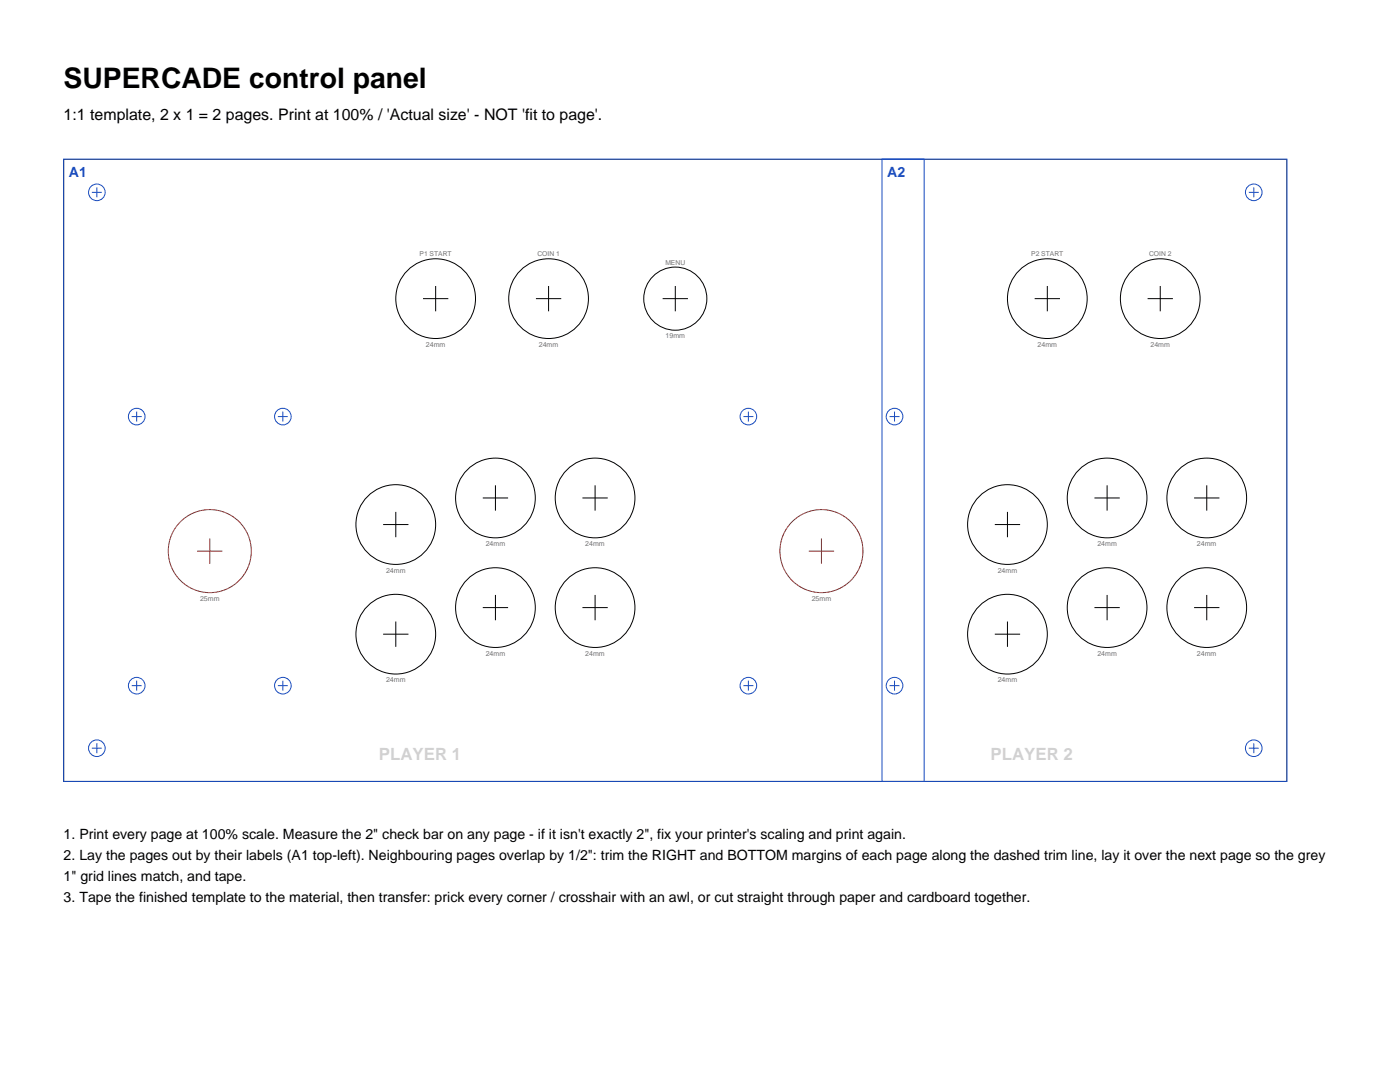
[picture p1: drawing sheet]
<svg xmlns="http://www.w3.org/2000/svg" width="279mm" height="216mm" viewBox="0 0 279 216" stroke-linecap="round" stroke-linejoin="round" font-family="sans-serif">
<defs><g id="words">
<text font-size="5.6" x="12.7" y="17.6">SUPERCADE control panel</text>
<g font-size="3.4" fill="#d1d1d1">
<text x="75.6" y="151.7">PLAYER 1</text>
<text x="197.7" y="151.7">PLAYER 2</text>
</g>
<text font-size="3.2" x="12.7" y="24">1:1 template, 2 x 1 = 2 pages. Print at 100% / 'Actual size' - NOT 'fit to page'.</text>
<g font-size="2.8" fill="#1a4dbf">
<text x="13.8" y="35.3">A1</text>
<text x="177.1" y="35.3">A2</text>
</g>
<g font-size="2.8">
<text x="12.7" y="167.4">1. Print every page at 100% scale. Measure the 2&quot; check bar on any page - if it isn't exactly 2&quot;, fix your printer's scaling and print again.</text>
<text x="12.7" y="171.6">2. Lay the pages out by their labels (A1 top-left). Neighbouring pages overlap by 1/2&quot;: trim the RIGHT and BOTTOM margins of each page along the dashed trim line, lay it over the next page so the grey</text>
<text x="12.7" y="175.8">1&quot; grid lines match, and tape.</text>
<text x="12.7" y="179.9">3. Tape the finished template to the material, then transfer: prick every corner / crosshair with an awl, or cut straight through paper and cardboard together.</text>
</g>
<g font-size="1.4" fill="#737373">
<text x="85" y="69.2">24mm</text>
<text x="107.5" y="69.2">24mm</text>
<text x="132.8" y="67.5">19mm</text>
<text x="207.1" y="69.2">24mm</text>
<text x="229.6" y="69.2">24mm</text>
<text x="96.9" y="109">24mm</text>
<text x="116.8" y="109">24mm</text>
<text x="219" y="109">24mm</text>
<text x="238.9" y="109">24mm</text>
<text x="39.9" y="119.9">25mm</text>
<text x="77" y="114.3">24mm</text>
<text x="162" y="119.9">25mm</text>
<text x="199.1" y="114.3">24mm</text>
<text x="96.9" y="130.8">24mm</text>
<text x="116.8" y="130.8">24mm</text>
<text x="219" y="130.8">24mm</text>
<text x="238.9" y="130.8">24mm</text>
<text x="77" y="136.1">24mm</text>
<text x="199.1" y="136.1">24mm</text>
</g>
<g font-size="1.3" fill="#737373">
<text x="83.7" y="51.2">P1 START</text>
<text x="107.2" y="51.2">COIN 1</text>
<text x="132.8" y="52.8">MENU</text>
<text x="205.8" y="51.2">P2 START</text>
<text x="229.3" y="51.2">COIN 2</text>
</g>
</g></defs>
<g fill="none" stroke="#000" stroke-width=".2">
<path d="M12.7 31.7h244.1v124.2h-244.1zM84.4 59.6h5.1M86.9 57.1v5M107 59.6h5M109.5 57.1v5M132.2 59.6h5.1M134.8 57.1v5M206.5 59.6h5M209 57.1v5M229 59.6h5.1M231.6 57.1v5M96.4 99.4h5"/>
<path d="M98.9 96.8v5.1M116.2 99.4h5.1M118.8 96.8v5.1M218.4 99.4h5.1M220.9 96.8v5.1M238.3 99.4h5.1M240.8 96.8v5.1M76.5 104.7h5M79 102.1v5.1M98.9 118.7v5.1M118.8 118.7v5.1M198.5 104.7h5.1"/>
<path d="M201.1 102.1v5.1M220.9 118.7v5.1M240.8 118.7v5.1M76.5 126.5h5M79 124v5.1M96.4 121.2h5M116.2 121.2h5.1M198.5 126.5h5.1M201.1 124v5.1M218.4 121.2h5.1M238.3 121.2h5.1"/>
<circle cx="86.9" cy="59.6" r="8"/>
<circle cx="109.5" cy="59.6" r="8"/>
<circle cx="134.8" cy="59.6" r="6.3"/>
<circle cx="209" cy="59.6" r="8"/>
<circle cx="231.6" cy="59.6" r="8"/>
<circle cx="98.9" cy="99.4" r="8"/>
<circle cx="118.8" cy="99.4" r="8"/>
<circle cx="220.9" cy="99.4" r="8"/>
<circle cx="240.8" cy="99.4" r="8"/>
<circle cx="79" cy="104.7" r="8"/>
<circle cx="201.1" cy="104.7" r="8"/>
<circle cx="79" cy="126.5" r="8"/>
<circle cx="98.9" cy="121.2" r="8"/>
<circle cx="118.8" cy="121.2" r="8"/>
<circle cx="201.1" cy="126.5" r="8"/>
<circle cx="220.9" cy="121.2" r="8"/>
<circle cx="240.8" cy="121.2" r="8"/>
</g>
<g fill="none" stroke="#cc1a1a" stroke-width=".2">
<path d="M39.3 110h5.1M41.9 107.4v5.1M161.4 110h5.1M163.9 107.4v5.1"/>
<circle cx="41.9" cy="110" r="8.3"/>
<circle cx="163.9" cy="110" r="8.3"/>
</g>
<g fill="none" stroke="#1a4dbf" stroke-width=".2">
<path d="M12.7 31.8h171.7v124.1h-171.7zM18.3 38.4h2M19.3 37.4v2M176 31.8h80.8v124.1h-80.8zM249.2 38.4h2M250.2 37.4v2M26.3 83.1h2M27.3 82.1v2M55.5 83.1h1.9M56.5 82.1v2M148.4 83.1h1.9M149.4 82.1v2"/>
<path d="M177.5 83.1h2M178.5 82.1v2M26.3 136.8h2M27.3 135.8v2M55.5 136.8h1.9M56.5 135.8v2M148.4 136.8h1.9M149.4 135.8v2M177.5 136.8h2M178.5 135.8v2M18.3 149.3h2M19.3 148.3v2"/>
<path d="M249.2 149.3h2M250.2 148.3v2"/>
<circle cx="19.3" cy="38.4" r="1.66"/>
<circle cx="250.2" cy="38.4" r="1.66"/>
<circle cx="27.3" cy="83.1" r="1.66"/>
<circle cx="56.5" cy="83.1" r="1.66"/>
<circle cx="149.4" cy="83.1" r="1.66"/>
<circle cx="178.5" cy="83.1" r="1.66"/>
<circle cx="27.3" cy="136.8" r="1.66"/>
<circle cx="56.5" cy="136.8" r="1.66"/>
<circle cx="149.4" cy="136.8" r="1.66"/>
<circle cx="178.5" cy="136.8" r="1.66"/>
<circle cx="19.3" cy="149.3" r="1.66"/>
<circle cx="250.2" cy="149.3" r="1.66"/>
</g>
<use href="#words"/>
</svg>
